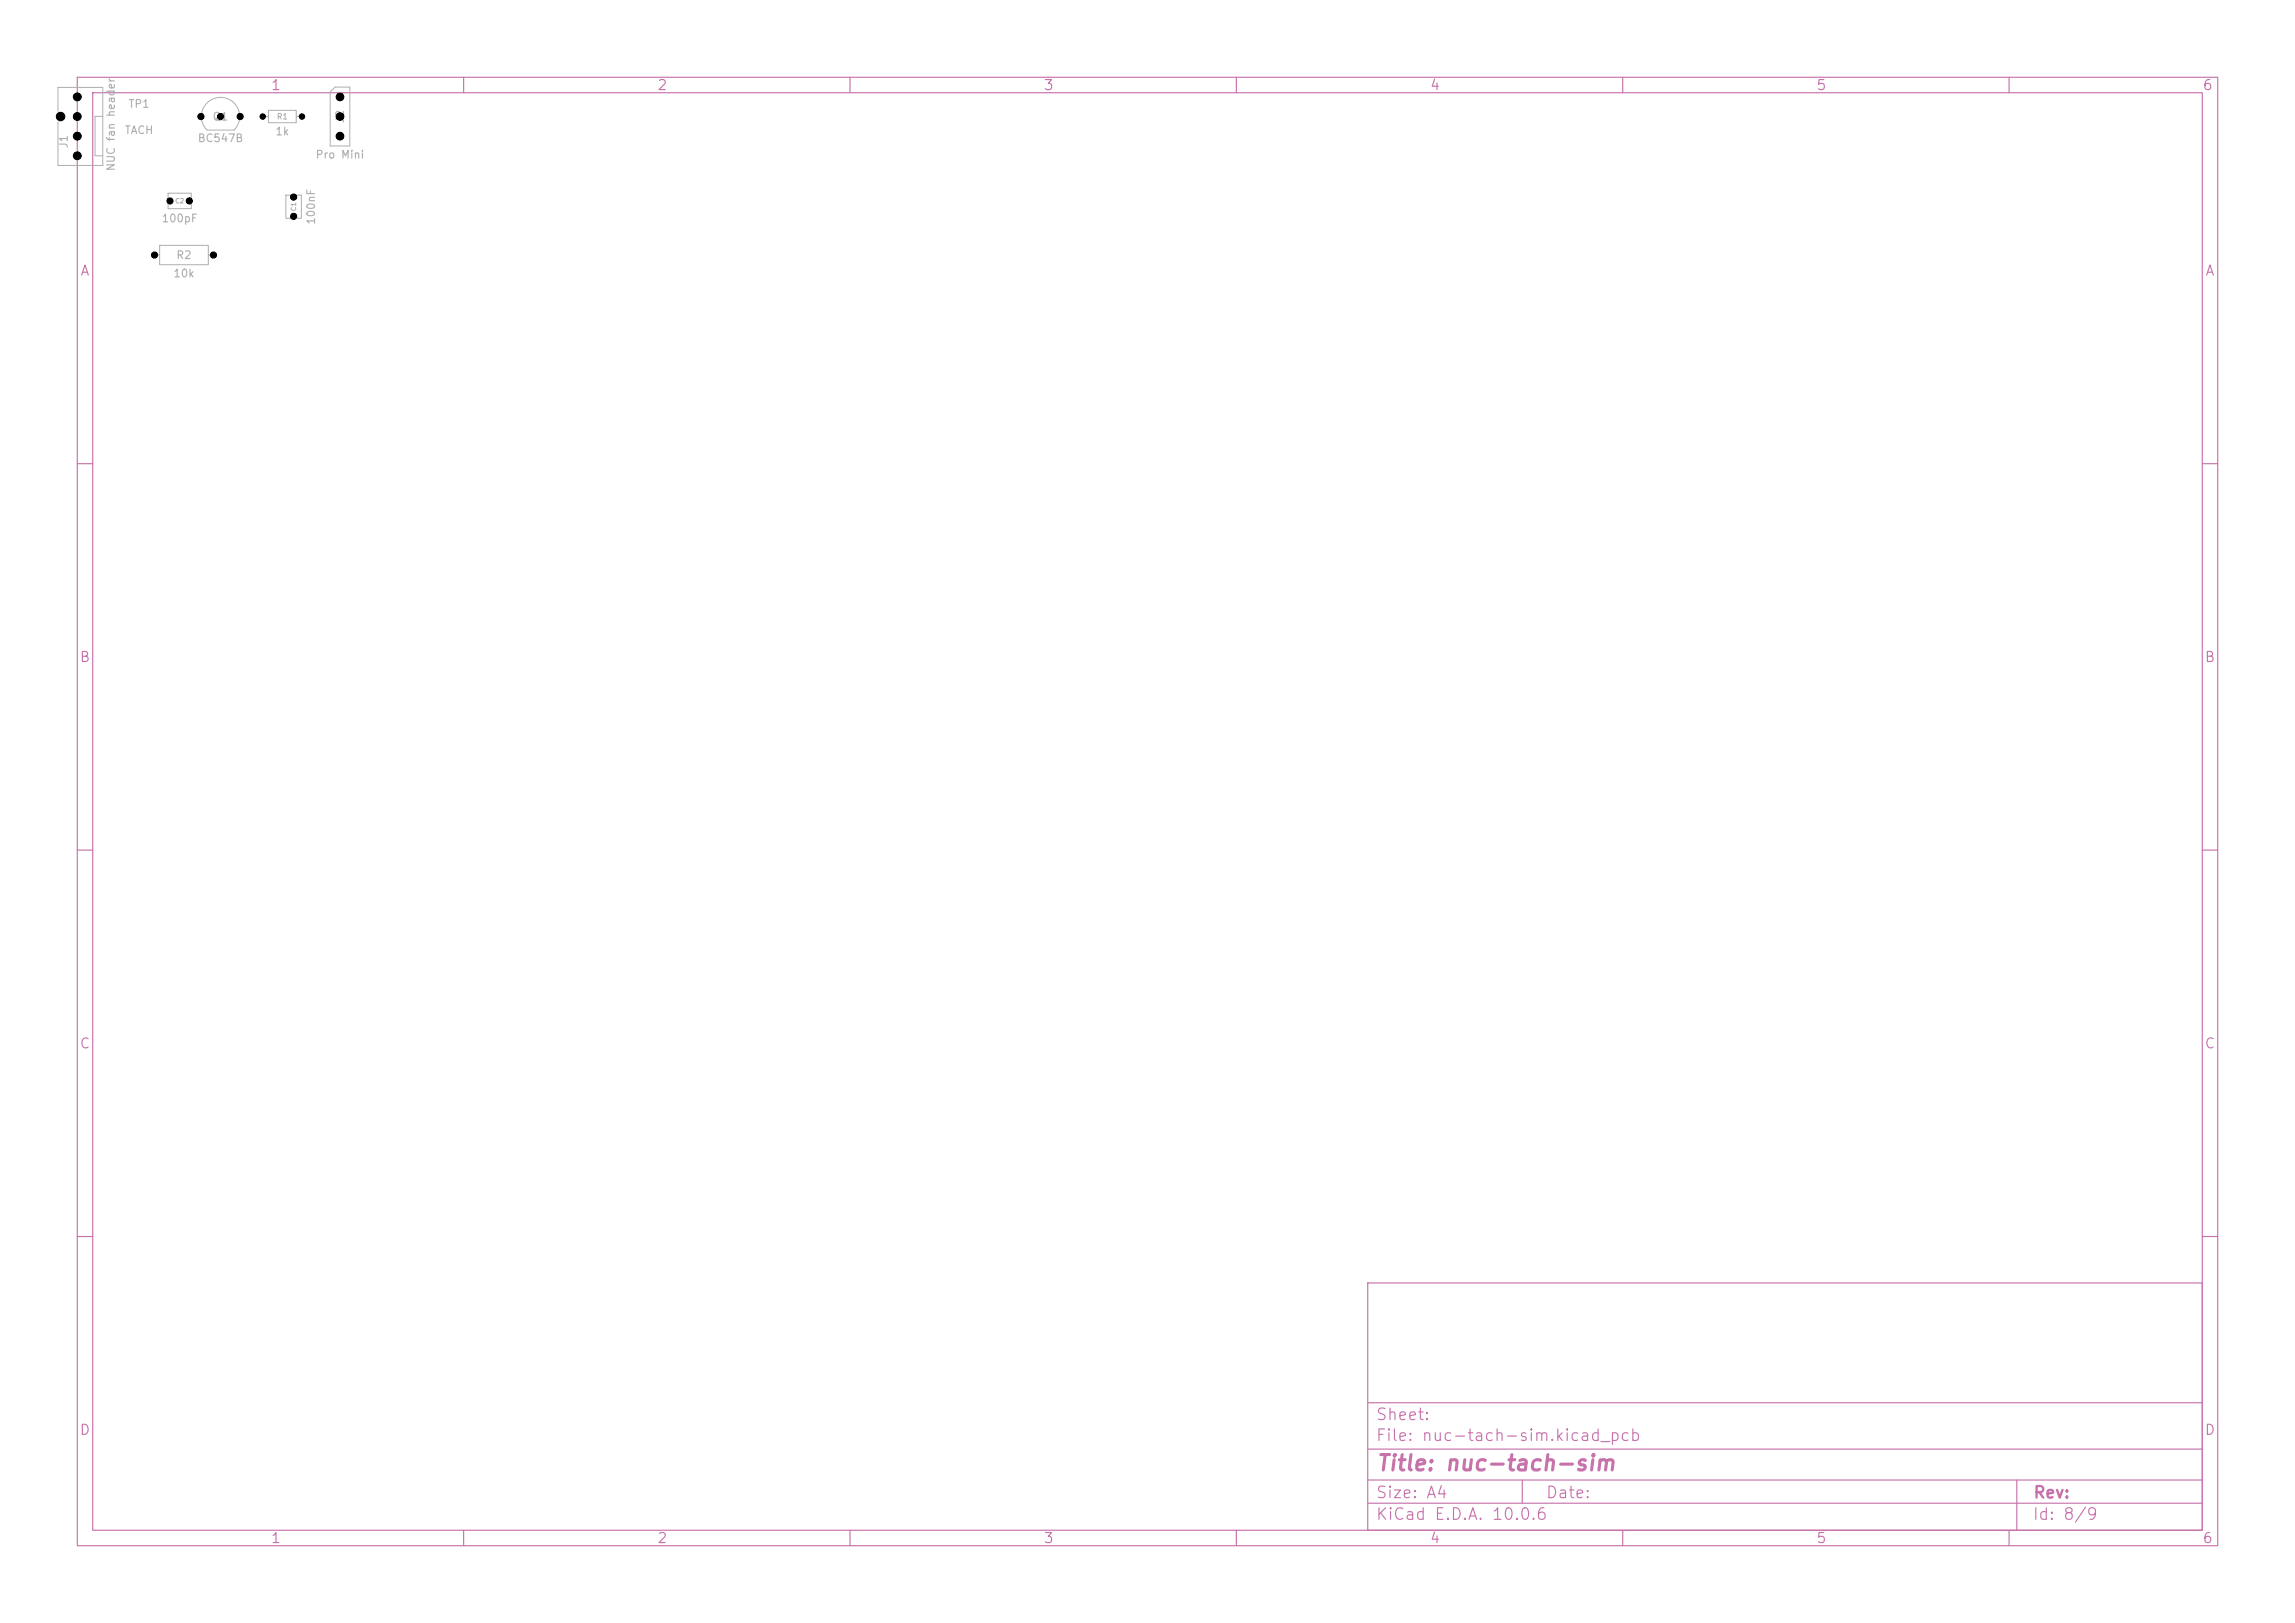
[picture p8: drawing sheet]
<svg xmlns="http://www.w3.org/2000/svg" width="297mm" height="210mm" viewBox="0 0 297 210" stroke-linecap="round" stroke-linejoin="round" font-family="sans-serif">
<defs><g id="words">
<text font-size="2" fill="#c872ab" x="178" y="190.8">Title: nuc-tach-sim</text>
<g font-size="1.5" fill="#c872ab">
<text x="178" y="184.1">Sheet:</text>
<text x="178" y="186.8">File: nuc-tach-sim.kicad_pcb</text>
<text x="178" y="197">KiCad E.D.A. 10.0.6</text>
<text x="178" y="194.2">Size: A4</text>
<text x="200" y="194.2">Date:</text>
<text x="263" y="197">Id: 8/9</text>
<text x="263" y="194.2">Rev:</text>
</g>
<g font-size="1.3" fill="#c872ab">
<text x="35" y="12">1</text>
<text x="85" y="12">2</text>
<text x="135" y="12">3</text>
<text x="185" y="12">4</text>
<text x="235" y="12">5</text>
<text x="285" y="12">6</text>
<text x="10.3" y="36">A</text>
<text x="285.3" y="36">A</text>
<text x="10.2" y="86">B</text>
<text x="285.2" y="86">B</text>
<text x="10.2" y="136">C</text>
<text x="285.2" y="136">C</text>
<text x="10.2" y="186">D</text>
<text x="285.2" y="186">D</text>
<text x="35" y="200">1</text>
<text x="85" y="200">2</text>
<text x="135" y="200">3</text>
<text x="185" y="200">4</text>
<text x="235" y="200">5</text>
<text x="285" y="200">6</text>
</g>
<g font-size="1" fill="#afafaf">
<text x="16.1" y="17.6">TACH</text>
<text x="16.5" y="14.2">TP1</text>
<text x="27.4" y="15.8">Q1</text>
<text x="35.6" y="17.8">1k</text>
<text x="44.8" y="16" transform="rotate(-90 44.8 16)">J2</text>
<text x="9" y="19.3" transform="rotate(-90 9 19.3)">J1</text>
<text x="15.1" y="22.2" transform="rotate(-90 15.1 22.2)">NUC fan header</text>
<text x="25.5" y="18.6">BC547B</text>
<text x="40.8" y="20.8">Pro Mini</text>
<text x="20.8" y="29">100pF</text>
<text x="41" y="29.2" transform="rotate(-90 41 29.2)">100nF</text>
<text x="22.7" y="33.8">R2</text>
<text x="22.4" y="36.1">10k</text>
</g>
<text font-size=".7" fill="#afafaf" x="35.8" y="15.6">R1</text>
<g font-size=".6" fill="#afafaf">
<text x="22.6" y="26.5">C2</text>
<text x="38.5" y="27.4" transform="rotate(-90 38.5 27.4)">C1</text>
</g>
</g></defs>
<g fill="none" stroke="#c872ab" stroke-width=".15">
<path d="M10 10h277v190h-277zM12 12h273v186h-273zM60 10v2M110 10v2M160 10v2M210 10v2M260 10v2M10 60h2M285 60h2M10 110h2M285 110h2M10 160h2"/>
<path d="M177 166h108v32h-108zM285 160h2M60 198v2M110 198v2M160 198v2M177 194.5h108M177 191.5h108M177 187.5h108M177 181.5h108M197 191.5v3M210 198v2M260 198v2"/>
<path d="M261 191.5v6.5"/>
</g>
<path d="M7.5 14.4v-3.1h5.8v10.1h-5.8v-5.6M13.3 15.1h-1v5.1h1M30.3 16.8h-3.5a2.48 2.48 0 0 1 0-3.5 2.48 2.48 0 0 1 3.5 0 2.48 2.48 0 0 1 0 3.5M34 15.1h.7M34.7 14.3h3.6v1.6h-3.6zM38.3 15.1h.8M43.4 11.3h1.9v7.6h-2.6v-7zM20 33h.7M20.7 31.8h6.3v2.5h-6.3zM21.7 25h3v2h-3zM27 33h.6M37 25.2h2v3h-2z" fill="none" stroke="#afafaf" stroke-width=".13"/>
<g fill="#000" stroke="#000" stroke-width=".13">
<circle cx="7.8" cy="15.1" r=".55"/>
<circle cx="10" cy="12.5" r=".51"/>
<circle cx="10" cy="17.6" r=".51"/>
<circle cx="10" cy="15.1" r=".51"/>
<circle cx="26" cy="15.1" r=".4"/>
<circle cx="28.5" cy="15.1" r=".4"/>
<circle cx="31.1" cy="15.1" r=".4"/>
<circle cx="34" cy="15.1" r=".35"/>
<circle cx="39.1" cy="15.1" r=".35"/>
<circle cx="44" cy="12.5" r=".5"/>
<circle cx="44" cy="17.6" r=".5"/>
<circle cx="44" cy="15.1" r=".5"/>
<circle cx="10" cy="20.2" r=".51"/>
<circle cx="20" cy="33" r=".4"/>
<circle cx="22" cy="26" r=".4"/>
<circle cx="24.5" cy="26" r=".4"/>
<circle cx="27.6" cy="33" r=".4"/>
<circle cx="38" cy="25.5" r=".4"/>
<circle cx="38" cy="28" r=".4"/>
</g>
<use href="#words"/>
</svg>
